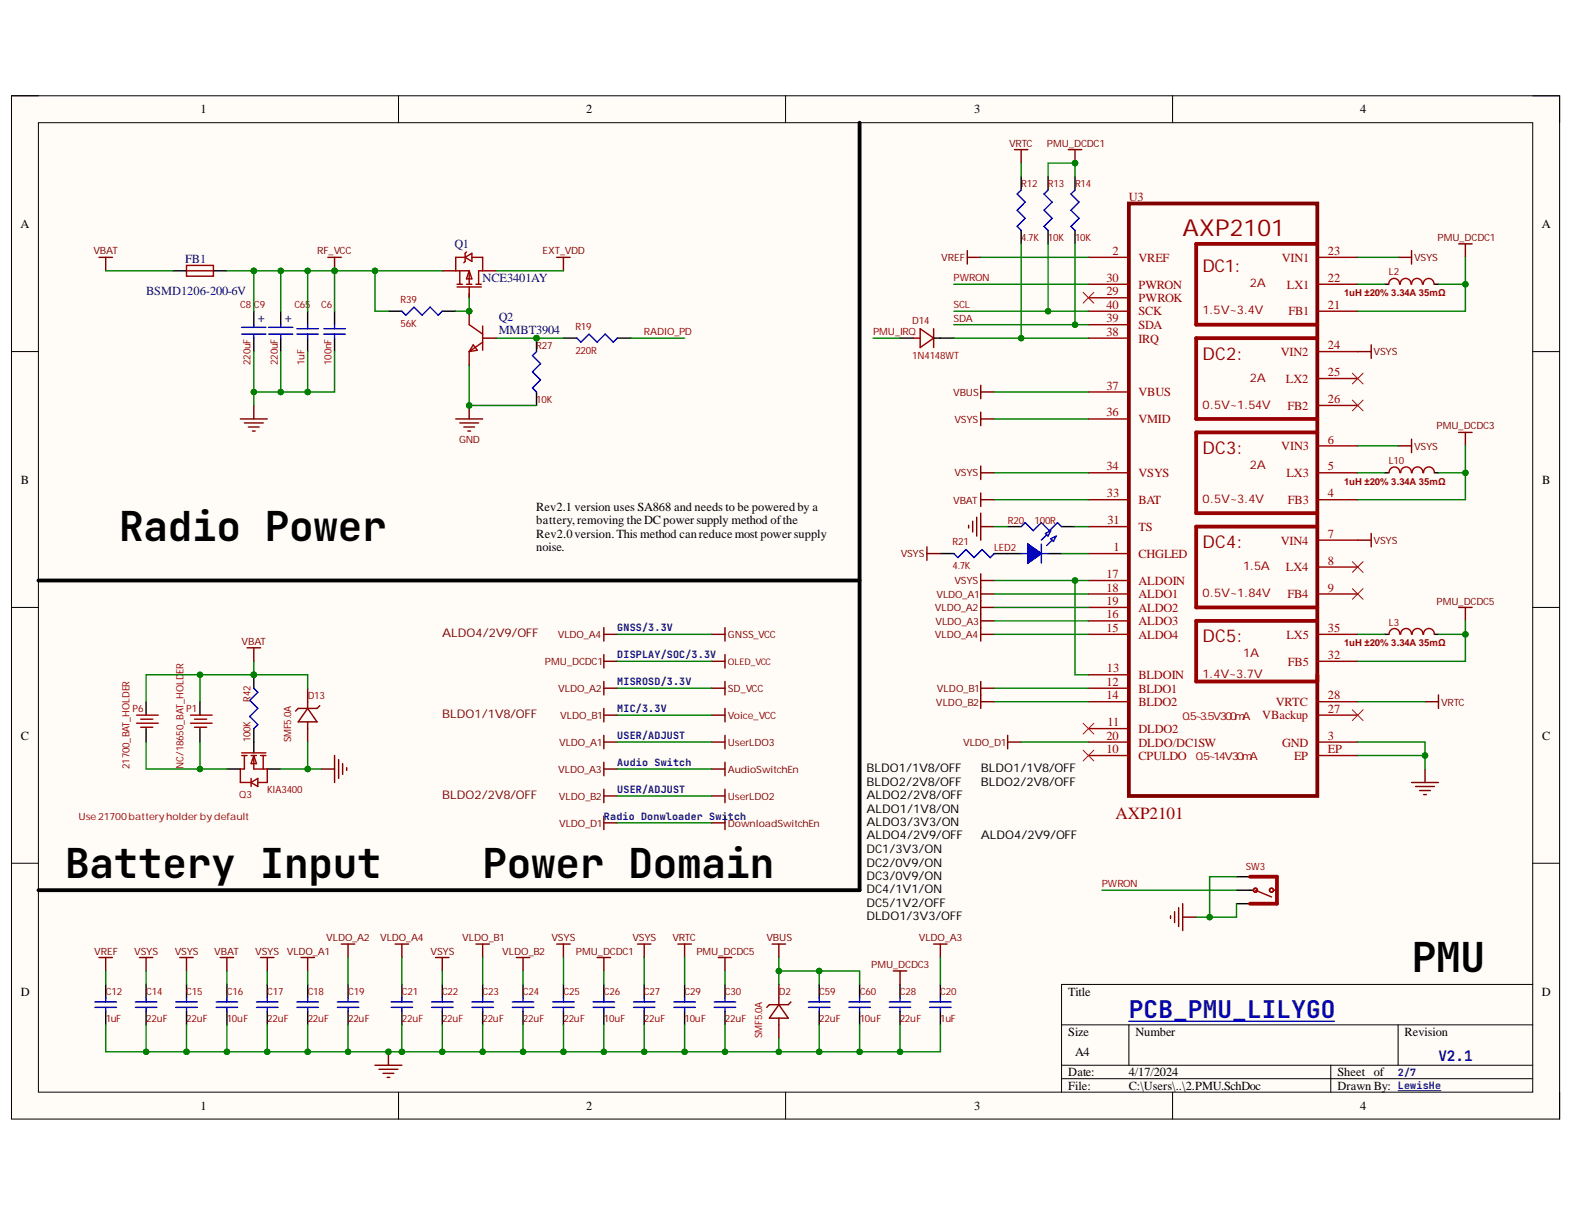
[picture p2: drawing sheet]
<svg xmlns="http://www.w3.org/2000/svg" width="279mm" height="216mm" viewBox="0 0 279 216" stroke-linecap="round" stroke-linejoin="round" font-family="sans-serif">
<defs><g id="words">
<g font-size="7.3">
<text x="21.2" y="96.1">Radio Power</text>
<text x="11.6" y="155.9">Battery Input</text>
<text x="85.7" y="155.9">Power Domain</text>
<text x="250.8" y="172.6">PMU</text>
</g>
<text font-size="4.3" fill="#000080" x="200.5" y="180.7">PCB_PMU_LILYGO</text>
<text font-size="4.1" fill="#980000" x="210.1" y="42">AXP2101</text>
<g font-size="3.1" fill="#980000">
<text x="213.6" y="48.3">DC1:</text>
<text x="213.6" y="63.9">DC2:</text>
<text x="213.6" y="80.6">DC3:</text>
<text x="213.6" y="97.3">DC4:</text>
<text x="213.6" y="114">DC5:</text>
</g>
<text font-size="3" fill="#980000" x="198.1" y="145.5">AXP2101</text>
<text font-size="2.5" fill="#000080" x="255.5" y="188.4">V2.1</text>
<g font-size="2.2">
<text x="35.6" y="20.1">1</text>
<text x="104.1" y="20.1">2</text>
<text x="173" y="20.1">3</text>
<text x="241.6" y="20.1">4</text>
<text x="3.6" y="40.4">A</text>
<text x="273.9" y="40.4">A</text>
<text x="3.7" y="85.9">B</text>
<text x="273.9" y="85.9">B</text>
<text x="95.3" y="90.7">Rev2.1 version uses SA868 and needs to be powered by a</text>
<text x="95.3" y="93">battery, removing theDCpowersupply method ofthe</text>
<text x="95.3" y="95.5">Rev2.0version.This method canreduce most powersupply</text>
<text x="95.3" y="97.9">noise.</text>
<text x="3.7" y="131.4">C</text>
<text x="273.9" y="131.4">C</text>
<text x="3.7" y="176.8">D</text>
<text x="189.8" y="176.8">Title</text>
<text x="273.9" y="176.8">D</text>
<text x="189.8" y="183.9">Size</text>
<text x="201.7" y="183.9">Number</text>
<text x="249.5" y="183.9">Revision</text>
<text x="189.8" y="191.1">Date:</text>
<text x="190.9" y="187.5">A4</text>
<text x="200.5" y="191.1">4/17/2024</text>
<text x="237.6" y="191.1">Sheet of</text>
<text x="35.6" y="197.1">1</text>
<text x="104.1" y="197.1">2</text>
<text x="173" y="197.1">3</text>
<text x="189.8" y="193.4">File:</text>
<text x="200.5" y="193.4">C:\Users\..\2.PMU.SchDoc</text>
<text x="237.6" y="193.4">Drawn By:</text>
<text x="241.6" y="197.1">4</text>
</g>
<g font-size="2.2" fill="#980000">
<text x="200.5" y="35.7">U3</text>
<text x="197.6" y="45.3">2</text>
<text x="202.2" y="46.4">VREF</text>
<text x="227.7" y="46.4">VIN1</text>
<text x="235.9" y="45.3">23</text>
<text x="196.5" y="52.4">29</text>
<text x="196.5" y="50.1">30</text>
<text x="202.2" y="53.6">PWROK</text>
<text x="202.2" y="51.3">PWRON</text>
<text x="228.6" y="51.3">LX1</text>
<text x="235.9" y="50.1">22</text>
<text x="196.5" y="59.6">38</text>
<text x="196.5" y="57.2">39</text>
<text x="196.5" y="54.8">40</text>
<text x="202.2" y="58.4">SDA</text>
<text x="202.2" y="56">SCK</text>
<text x="228.8" y="56">FB1</text>
<text x="235.9" y="54.8">21</text>
<text x="202.2" y="60.8">IRQ</text>
<text x="227.5" y="63.2">VIN2</text>
<text x="235.9" y="62">24</text>
<text x="196.5" y="69.2">37</text>
<text x="202.2" y="70.4">VBUS</text>
<text x="228.4" y="68">LX2</text>
<text x="235.9" y="66.7">25</text>
<text x="235.9" y="71.6">26</text>
<text x="196.5" y="73.9">36</text>
<text x="202.2" y="75.1">VMID</text>
<text x="228.7" y="72.7">FB2</text>
<text x="196.5" y="83.5">34</text>
<text x="227.6" y="79.9">VIN3</text>
<text x="235.9" y="83.5">5</text>
<text x="235.9" y="78.8">6</text>
<text x="196.6" y="88.3">33</text>
<text x="202.2" y="89.5">BAT</text>
<text x="202.2" y="84.7">VSYS</text>
<text x="228.5" y="84.7">LX3</text>
<text x="228.8" y="89.5">FB3</text>
<text x="235.9" y="88.3">4</text>
<text x="196.7" y="93">31</text>
<text x="202.2" y="94.2">TS</text>
<text x="235.9" y="95.5">7</text>
<text x="197.8" y="97.9">1</text>
<text x="202.2" y="99.1">CHGLED</text>
<text x="227.5" y="96.7">VIN4</text>
<text x="228.4" y="101.4">LX4</text>
<text x="235.9" y="100.2">8</text>
<text x="196.5" y="102.6">17</text>
<text x="196.5" y="105.1">18</text>
<text x="196.5" y="107.4">19</text>
<text x="202.2" y="103.8">ALDOIN</text>
<text x="202.2" y="106.2">ALDO1</text>
<text x="228.7" y="106.2">FB4</text>
<text x="235.9" y="105.1">9</text>
<text x="196.5" y="112.2">15</text>
<text x="196.5" y="109.8">16</text>
<text x="202.2" y="113.4">ALDO4</text>
<text x="202.2" y="111">ALDO3</text>
<text x="202.2" y="108.6">ALDO2</text>
<text x="228.5" y="113.4">LX5</text>
<text x="235.9" y="112.2">35</text>
<text x="196.6" y="119.4">13</text>
<text x="228.8" y="118.2">FB5</text>
<text x="235.9" y="117">32</text>
<text x="196.5" y="121.7">12</text>
<text x="196.5" y="124.2">14</text>
<text x="202.2" y="123">BLDO1</text>
<text x="202.2" y="120.5">BLDOIN</text>
<text x="202.2" y="125.4">BLDO2</text>
<text x="226.6" y="125.4">VRTC</text>
<text x="235.9" y="124.2">28</text>
<text x="196.5" y="131.4">20</text>
<text x="196.7" y="128.9">11</text>
<text x="202.2" y="130.1">DLDO2</text>
<text x="224.2" y="127.7">VBackup</text>
<text x="235.9" y="131.4">3</text>
<text x="235.9" y="126.5">27</text>
<text x="196.5" y="133.7">10</text>
<text x="202.2" y="134.9">CPULDO</text>
<text x="202.2" y="132.5">DLDO/DC1SW</text>
<text x="227.7" y="132.5">GND</text>
<text x="229.9" y="134.9">EP</text>
<text x="235.9" y="133.7">EP</text>
</g>
<g font-size="2.2" fill="#000080">
<text x="32.9" y="46.7">FB1</text>
<text x="80.7" y="44.1">Q1</text>
<text x="26" y="52.4">BSMD1206-200-6V</text>
<text x="85.7" y="50.1">NCE3401AY</text>
<text x="45.8" y="57.2">+</text>
<text x="50.6" y="57.2">+</text>
<text x="88.6" y="56.9">Q2</text>
<text x="88.6" y="59.4">MMBT3904</text>
</g>
<g font-size="2.1" fill="#980000">
<text x="222" y="51">2A</text>
<text x="213.6" y="55.8">1.5V~3.4V</text>
<text x="222" y="67.8">2A</text>
<text x="213.6" y="72.6">0.5V~1.54V</text>
<text x="222" y="83.3">2A</text>
<text x="213.6" y="89.2">0.5V~3.4V</text>
<text x="220.8" y="101.3">1.5A</text>
<text x="213.6" y="106">0.5V~1.84V</text>
<text x="220.8" y="116.7">1A</text>
<text x="213.6" y="120.4">1.4V~3.7V</text>
</g>
<g font-size="2.1" fill="#5b0f00">
<text x="78.5" y="113.2">ALDO4/2V9/OFF</text>
<text x="78.5" y="127.6">BLDO1/1V8/OFF</text>
<text x="78.5" y="141.9">BLDO2/2V8/OFF</text>
</g>
<g font-size="2.1">
<text x="153.9" y="137.1">BLDO1/1V8/OFF</text>
<text x="174.2" y="137.1">BLDO1/1V8/OFF</text>
<text x="153.9" y="139.5">BLDO2/2V8/OFF</text>
<text x="153.9" y="141.9">ALDO2/2V8/OFF</text>
<text x="174.2" y="139.5">BLDO2/2V8/OFF</text>
<text x="153.9" y="144.3">ALDO1/1V8/ON</text>
<text x="153.9" y="146.7">ALDO3/3V3/ON</text>
<text x="153.9" y="149">ALDO4/2V9/OFF</text>
<text x="174.2" y="149">ALDO4/2V9/OFF</text>
<text x="153.9" y="151.4">DC1/3V3/ON</text>
<text x="153.9" y="153.9">DC2/0V9/ON</text>
<text x="153.9" y="156.2">DC3/0V9/ON</text>
<text x="153.9" y="158.6">DC4/1V1/ON</text>
<text x="153.9" y="161">DC5/1V2/OFF</text>
<text x="153.9" y="163.4">DLDO1/3V3/OFF</text>
</g>
<g font-size="1.9" fill="#980000">
<text x="210.1" y="127.8">0.5~3.5V300mA</text>
<text x="212.4" y="135">0.5~1.4V30mA</text>
</g>
<g font-size="1.8" fill="#800000">
<text x="179.3" y="26.1">VRTC</text>
<text x="186" y="26.1">PMU_DCDC1</text>
<text x="16.6" y="45.2">VBAT</text>
<text x="56.3" y="45.2">RF_VCC</text>
<text x="96.4" y="45.2">EXT_VDD</text>
<text x="167.2" y="46.4">VREF</text>
<text x="251.2" y="46.4">VSYS</text>
<text x="255.3" y="42.8">PMU_DCDC1</text>
<text x="244" y="63.1">VSYS</text>
<text x="169.3" y="70.3">VBUS</text>
<text x="169.5" y="75">VSYS</text>
<text x="255.2" y="76.2">PMU_DCDC3</text>
<text x="81.6" y="78.7">GND</text>
<text x="251.2" y="79.9">VSYS</text>
<text x="169.3" y="89.4">VBAT</text>
<text x="169.5" y="84.6">VSYS</text>
<text x="160" y="99">VSYS</text>
<text x="244" y="96.6">VSYS</text>
<text x="166.3" y="106.2">VLDO_A1</text>
<text x="169.5" y="103.7">VSYS</text>
<text x="255.2" y="107.3">PMU_DCDC5</text>
<text x="99.1" y="113.3">VLDO_A4</text>
<text x="129.3" y="113.3">GNSS_VCC</text>
<text x="166.1" y="108.5">VLDO_A2</text>
<text x="166.1" y="113.3">VLDO_A4</text>
<text x="166.2" y="110.9">VLDO_A3</text>
<text x="42.9" y="114.5">VBAT</text>
<text x="96.8" y="118.1">PMU_DCDC1</text>
<text x="99.2" y="122.8">VLDO_A2</text>
<text x="129.3" y="122.8">SD_VCC</text>
<text x="166.2" y="125.3">VLDO_B2</text>
<text x="166.4" y="122.8">VLDO_B1</text>
<text x="256" y="125.3">VRTC</text>
<text x="99.5" y="127.6">VLDO_B1</text>
<text x="129.3" y="127.6">Voice_VCC</text>
<text x="99.2" y="137.2">VLDO_A3</text>
<text x="99.3" y="132.5">VLDO_A1</text>
<text x="129.3" y="132.5">UserLDO3</text>
<text x="129.3" y="137.2">AudioSwitchEn</text>
<text x="171.1" y="132.5">VLDO_D1</text>
<text x="99.2" y="142">VLDO_B2</text>
<text x="129.3" y="142">UserLDO2</text>
<text x="99.3" y="146.8">VLDO_D1</text>
<text x="129.3" y="146.8">DownloadSwitchEn</text>
<text x="58" y="167.1">VLDO_A2</text>
<text x="67.5" y="167.1">VLDO_A4</text>
<text x="82.1" y="167.1">VLDO_B1</text>
<text x="98" y="167.1">VSYS</text>
<text x="112.3" y="167.1">VSYS</text>
<text x="119.5" y="167.1">VRTC</text>
<text x="136.1" y="167.1">VBUS</text>
<text x="163.2" y="167.1">VLDO_A3</text>
<text x="16.8" y="169.5">VREF</text>
<text x="23.9" y="169.5">VSYS</text>
<text x="31" y="169.5">VSYS</text>
<text x="38.1" y="169.5">VBAT</text>
<text x="45.3" y="169.5">VSYS</text>
<text x="50.9" y="169.5">VLDO_A1</text>
<text x="76.5" y="169.5">VSYS</text>
<text x="89.2" y="169.5">VLDO_B2</text>
<text x="102.3" y="169.5">PMU_DCDC1</text>
<text x="123.7" y="169.5">PMU_DCDC5</text>
<text x="154.7" y="171.9">PMU_DCDC3</text>
</g>
<g font-size="1.8" fill="#980000">
<text x="181.4" y="33.2">R12</text>
<text x="186.1" y="33.2">R13</text>
<text x="190.9" y="33.2">R14</text>
<text x="181.4" y="42.8">4.7K</text>
<text x="186.1" y="42.8">10K</text>
<text x="190.9" y="42.8">10K</text>
<text x="71.1" y="53.8">R39</text>
<text x="169.4" y="49.9">PWRON</text>
<text x="246.7" y="48.9">L2</text>
<text x="42.6" y="54.7">C8</text>
<text x="45.1" y="54.7">C9</text>
<text x="52.3" y="54.7">C65</text>
<text x="57" y="54.7">C6</text>
<text x="71.1" y="58.1">56K</text>
<text x="102.2" y="58.5">R19</text>
<text x="114.4" y="59.5">RADIO_PD</text>
<text x="155.1" y="59.5">PMU_IRQ</text>
<text x="162" y="57.6">D14</text>
<text x="169.4" y="54.7">SCL</text>
<text x="169.4" y="57.1">SDA</text>
<text x="44.5" y="64.8" transform="rotate(-90 44.5 64.8)">220uF</text>
<text x="49.3" y="64.8" transform="rotate(-90 49.3 64.8)">220uF</text>
<text x="54.1" y="64.8" transform="rotate(-90 54.1 64.8)">1uF</text>
<text x="58.9" y="64.8" transform="rotate(-90 58.9 64.8)">100nF</text>
<text x="95.3" y="61.9">R27</text>
<text x="102.2" y="62.9">220R</text>
<text x="162" y="63.8">1N4148WT</text>
<text x="95.3" y="71.5">10K</text>
<text x="246.7" y="82.4">L10</text>
<text x="179" y="93">R20</text>
<text x="183.8" y="93">100R</text>
<text x="169.2" y="101.1">4.7K</text>
<text x="169.2" y="96.8">R21</text>
<text x="176.6" y="97.8">LED2</text>
<text x="246.7" y="111.1">L3</text>
<text x="32.6" y="119.7" transform="rotate(-90 32.6 119.7)">ER</text>
<text x="44.5" y="124.6" transform="rotate(-90 44.5 124.6)">R42</text>
<text x="54.7" y="124.1">D13</text>
<text x="23.5" y="126.5">P6</text>
<text x="33.1" y="126.5">P1</text>
<text x="44.5" y="131.8" transform="rotate(-90 44.5 131.8)">100K</text>
<text x="51.7" y="131.8" transform="rotate(-90 51.7 131.8)">SMF5.0A</text>
<text x="23" y="136.5" transform="rotate(-90 23 136.5)">21700_BAT_HOLDER</text>
<text x="32.6" y="136.5" transform="rotate(-90 32.6 136.5)">NC/18650_BAT_HOLD</text>
<text x="42.5" y="141.8">Q3</text>
<text x="47.5" y="140.8">KIA3400</text>
<text x="14" y="145.6">Use 21700 battery holder by default</text>
<text x="221.3" y="154.5">SW3</text>
<text x="195.7" y="157.5">PWRON</text>
<text x="18.8" y="176.6">C12</text>
<text x="26" y="176.6">C14</text>
<text x="33.1" y="176.6">C15</text>
<text x="40.3" y="176.6">C16</text>
<text x="47.5" y="176.6">C17</text>
<text x="54.7" y="176.6">C18</text>
<text x="61.8" y="176.6">C19</text>
<text x="71.4" y="176.6">C21</text>
<text x="78.5" y="176.6">C22</text>
<text x="85.7" y="176.6">C23</text>
<text x="92.9" y="176.6">C24</text>
<text x="100.1" y="176.6">C25</text>
<text x="107.3" y="176.6">C26</text>
<text x="114.4" y="176.6">C27</text>
<text x="121.6" y="176.6">C29</text>
<text x="128.8" y="176.6">C30</text>
<text x="138.3" y="176.6">D2</text>
<text x="145.5" y="176.6">C59</text>
<text x="152.7" y="176.6">C60</text>
<text x="159.8" y="176.6">C28</text>
<text x="167" y="176.6">C20</text>
<text x="18.8" y="181.4">1uF</text>
<text x="26" y="181.4">22uF</text>
<text x="33.1" y="181.4">22uF</text>
<text x="40.3" y="181.4">10uF</text>
<text x="47.5" y="181.4">22uF</text>
<text x="54.7" y="181.4">22uF</text>
<text x="61.8" y="181.4">22uF</text>
<text x="71.4" y="181.4">22uF</text>
<text x="78.5" y="181.4">22uF</text>
<text x="85.7" y="181.4">22uF</text>
<text x="92.9" y="181.4">22uF</text>
<text x="100.1" y="181.4">22uF</text>
<text x="107.3" y="181.4">10uF</text>
<text x="114.4" y="181.4">22uF</text>
<text x="121.6" y="181.4">10uF</text>
<text x="128.8" y="181.4">22uF</text>
<text x="135.4" y="184.3" transform="rotate(-90 135.4 184.3)">SMF5.0A</text>
<text x="145.5" y="181.4">22uF</text>
<text x="152.7" y="181.4">10uF</text>
<text x="159.8" y="181.4">22uF</text>
<text x="167" y="181.4">1uF</text>
</g>
<g font-size="1.8" fill="#000080">
<text x="109.6" y="112.1">GNSS/3.3V</text>
<text x="109.6" y="116.9">DISPLAY/SOC/3.3V</text>
<text x="109.6" y="121.6">MISROSD/3.3V</text>
<text x="109.6" y="126.5">MIC/3.3V</text>
<text x="109.6" y="131.2">USER/ADJUST</text>
<text x="109.6" y="136">Audio Switch</text>
<text x="109.6" y="140.8">USER/ADJUST</text>
<text x="107.3" y="145.6">Radio Donwloader Swi</text>
<text x="129.3" y="145.6">tch</text>
<text x="248.3" y="191">2/7</text>
<text x="248.3" y="193.4">LewisHe</text>
</g>
<g font-size="1.7" fill="#980000">
<text x="238.7" y="52.5">1uH ±20% 3.34A 35mΩ</text>
<text x="238.7" y="86">1uH ±20% 3.34A 35mΩ</text>
<text x="238.7" y="114.7">1uH ±20% 3.34A 35mΩ</text>
</g>
<text font-size="1.6" fill="#800000" x="129.3" y="118">OLED_VCC</text>
</g></defs>
<path d="M2 17h275v181.7h-275z" fill-rule="evenodd" fill="#fffcf8"/>
<path d="M2 17h275v181.7h-275z" fill="none" stroke="#000" stroke-width=".18"/>
<path d="M6.8 21.8h265.4v172.1h-265.4z" fill-rule="evenodd" fill="#fffcf8"/>
<g fill="none" stroke="#000" stroke-width=".18">
<path d="M2 17h4.8M70.8 17v4.8M139.5 17v4.8M208.3 17v4.8M272.2 17h4.8v4.8M6.8 21.8h265.4v172.1h-265.4zM2 62.4h4.8M272.2 62.4h4.8M2 107.8h4.8M272.2 107.8h4.8M2 153.3h4.8M272.2 153.3h4.8"/>
<path d="M272.2 174.8h-83.6v19.1M70.8 193.9v4.8M139.5 193.9v4.8M188.6 182h83.6M188.6 189.1h83.6M188.6 191.5h83.6M200.5 182v7.1M208.3 193.9v4.8M236.4 189.1v4.8M248.3 182v7.1M277 193.9v4.8"/>
</g>
<g fill="none" stroke="#800000" stroke-width=".25">
<path d="M180.2 26.6h2.4M181.4 26.6v2.4M171.8 44.5v2.4M171.8 45.7h2.4M248.3 45.7h2.4M250.7 44.5v2.4M174.2 73.2v2.4M174.2 74.4h2.4M248.3 79.2h2.4M250.7 78v2.4M164.6 97.1v2.4M164.6 98.3h2.4"/>
<path d="M172.1 93.3v.4M172.8 92.6v1.9M173.5 91.8v3.4M174.2 82.7v2.4M174.2 87.5v2.4M174.2 91.1v4.8M174.2 83.9h2.4M174.2 88.7h2.4M174.2 93.5h2.4M174.2 101.9v11.9M174.2 103.1h2.4M174.2 105.5h2.4"/>
<path d="M174.2 110.2h2.4M174.2 107.8h2.4M174.2 112.6h2.4M57 136.5h2.4M59.4 134.1v4.8M60.1 134.9v3.3M60.9 135.6v1.9M61.6 136.3v.5M174.2 121v2.4M174.2 122.2h2.4M250.7 138.9h4.8M251.4 139.6h3.4"/>
<path d="M253.1 136.5v2.4M253.1 124.6h2.4M255.5 123.4v2.4M252.2 140.4h1.9M252.9 141.1h.5M17.6 170h2.4M18.8 170v2.4M24.8 170h2.3M26 170v2.4M31.9 170h2.4M33.1 170v2.4M39.1 170h2.4"/>
<path d="M40.3 170v2.4M46.3 170h2.4M47.5 170v2.4M53.5 170h2.3M54.6 170v2.4M60.6 167.6h2.4M61.8 167.6v2.4M70.2 167.6h2.4M71.4 167.6v2.4M77.4 170h2.4M78.6 170v2.4M84.5 167.6h2.4"/>
<path d="M85.7 167.6v2.4M98.9 167.6h2.4M100.1 167.6v2.4M106.1 170h2.3M107.3 170v2.4M113.2 167.6h2.4M114.4 167.6v2.4M120.4 167.6h2.4M121.6 167.6v2.4M158.7 172.4h2.4M159.9 172.4v2.4M165.8 167.6h2.4"/>
<path d="M167 167.6v2.4M207.9 162.6v.5M208.6 161.9v1.9M209.4 161.2v3.3M210.1 160.4v4.8M210.1 162.8h2.4M66.6 189.1h4.8M67.3 189.9h3.4M68 190.6h2M68.8 191.3h.4M69 186.7v2.4"/>
</g>
<g fill="none" stroke="#000" stroke-width=".25">
<path d="M186.2 31.3v2.4M190.9 31.3v2.4M186.2 40.9v2.4M190.9 40.9v2.4M167 98.3h2.4M176.6 98.3h2.4M179 93.5h2.4M188.6 93.5h2.3M18.8 174.8v2.4M18.8 179.6v2.4M26 174.8v2.4M26 179.6v2.4"/>
<path d="M33.1 174.8v2.4M33.1 179.6v2.4M40.3 174.8v2.4M40.3 179.6v2.4M47.5 174.8v2.4M47.5 179.6v2.4M54.7 174.8v2.4M54.7 179.6v2.4M61.8 174.8v2.4M61.8 179.6v2.4M71.4 174.8v2.4M71.4 179.6v2.4"/>
<path d="M78.6 174.8v2.4M78.6 179.6v2.4M85.7 174.8v2.4M85.7 179.6v2.4M100.1 174.8v2.4M100.1 179.6v2.4M107.3 174.8v2.4M107.3 179.6v2.4M114.4 174.8v2.4M114.4 179.6v2.4M121.6 174.8v2.4M121.6 179.6v2.4"/>
<path d="M159.9 174.8v2.4M159.9 179.6v2.4M167 174.8v2.4M167 179.6v2.4"/>
</g>
<g fill="none" stroke="#00f" stroke-width=".25">
<path d="M186.2 33.7l-.8 .8 1.5 1.4-1.5 1.4 1.5 1.5-1.5 1.4 .8 .7M190.9 33.7l-.7 .8 1.5 1.4-1.5 1.4 1.5 1.5-1.5 1.4 .7 .7M169.4 98.3l.7 .7 1.5-1.4 1.4 1.4 1.4-1.4 1.5 1.4 .7-.7M181.4 93.5l.7-.7 1.4 1.4 1.5-1.4 1.4 1.4 1.4-1.4 .8 .7M16.9 178.9h3.8M16.9 177.9h3.8M18.8 177.2v.7M18.8 178.9v.7M24 178.9h3.9M24 177.9h3.9M26 177.2v.7M26 178.9v.7"/>
<path d="M31.2 178.9h3.8M31.2 177.9h3.8M33.1 177.2v.7M33.1 178.9v.7M38.4 178.9h3.8M38.4 177.9h3.8M40.3 177.2v.7M40.3 178.9v.7M45.6 178.9h3.8M45.6 177.9h3.8M47.5 177.2v.7M47.5 178.9v.7"/>
<path d="M52.7 178.9h3.9M52.7 177.9h3.9M54.7 177.2v.7M54.7 178.9v.7M59.9 178.9h3.8M59.9 177.9h3.8M61.8 177.2v.7M61.8 178.9v.7M69.5 178.9h3.8M69.5 177.9h3.8M71.4 177.2v.7M71.4 178.9v.7"/>
<path d="M76.6 178.9h3.9M76.6 177.9h3.9M78.6 177.2v.7M78.6 178.9v.7M83.8 178.9h3.8M83.8 177.9h3.8M85.7 177.2v.7M85.7 178.9v.7M98.2 178.9h3.8M98.2 177.9h3.8M100.1 177.2v.7M100.1 178.9v.7"/>
<path d="M105.3 178.9h3.9M105.3 177.9h3.9M107.3 177.2v.7M107.3 178.9v.7M112.5 178.9h3.8M112.5 177.9h3.8M114.4 177.2v.7M114.4 178.9v.7M119.7 178.9h3.8M119.7 177.9h3.8M121.6 177.2v.7M121.6 178.9v.7"/>
<path d="M157.9 178.9h3.9M157.9 177.9h3.9M159.9 177.2v.7M159.9 178.9v.7M165.1 178.9h3.8M165.1 177.9h3.8M167 177.2v.7M167 178.9v.7"/>
</g>
<path d="M152.7 21.8v136.3h-145.9M6.8 103.1h145.9" fill="none" stroke="#000" stroke-width=".68"/>
<circle cx="69" cy="186.7" r=".48" fill="#007f00"/>
<circle cx="69" cy="186.7" r=".48" fill="none" stroke="#007f00" stroke-width=".18"/>
<path d="M181.4 31.3v2.4M181.4 40.9v2.4" fill="none" stroke="#000" stroke-width=".25"/>
<path d="M181.4 33.7l-.7 .8 1.4 1.4-1.4 1.4 1.4 1.5-1.4 1.4 .7 .7" fill="none" stroke="#00f" stroke-width=".25"/>
<path d="M189.7 26.6h2.4M190.9 26.6v2.4" fill="none" stroke="#800000" stroke-width=".25"/>
<circle cx="190.9" cy="29" r=".48" fill="#007f00"/>
<circle cx="190.9" cy="29" r=".48" fill="none" stroke="#007f00" stroke-width=".18"/>
<g fill="none" stroke="#800000" stroke-width=".25">
<path d="M259.1 43.3h2.4M260.3 43.3v2.4M174.2 68.4v2.4M174.2 69.6h2.4M259.1 76.8h2.4M260.3 76.8v2.4M241.2 95.9h2.4M243.6 94.7v2.4M43.9 115h2.4M45.1 115v2.4M107.3 111.4v2.4M107.3 112.6h2.3"/>
<path d="M126.4 112.6h2.4M126.4 117.4h2.4M128.8 111.4v2.4M128.8 116.2v2.4M259.1 107.8h2.4M260.3 107.8v2.4M107.3 135.3v2.4M107.3 136.5h2.3M126.4 122.2h2.4M126.4 127h2.4M128.8 121v2.4M128.8 125.8v2.4"/>
<path d="M174.2 123.4v2.4M174.2 124.6h2.4M107.3 140.1v2.4M107.3 141.3h2.3M91.7 170h2.4M92.9 170v2.4M127.6 170h2.4M128.8 170v2.4M137.1 167.6h2.4M138.3 167.6v2.4"/>
</g>
<g fill="none" stroke="#000" stroke-width=".25">
<path d="M45.1 55.3v2.3M49.9 55.3v2.3M45.1 60v2.4M49.9 60v2.4M179 98.3h2.4M186.2 98.3h2.4M40.3 136.5h2.4M45.1 131.8v1.9M47.5 136.5h2.4M219.6 155.7h2.4M219.6 158.1h2.9M92.9 174.8v2.4"/>
<path d="M92.9 179.6v2.4M128.8 174.8v2.4M128.8 179.6v2.4M219.6 160.4h2.4"/>
</g>
<g fill="none" stroke="#00f" stroke-width=".25">
<path d="M181.4 98.3h1.2M182.6 96.6l2.4 1.7-2.4 1.7zM185 98.3h1.2M185 96.6v3.4M185.7 94.7l.9-.5-.4 1zM185.9 94.9l-.9 1M186.6 95.7l1-.5-.5 .9zM186.9 95.9l-1 1M91 178.9h3.8M91 177.9h3.8M92.9 177.2v.7M92.9 178.9v.7"/>
<path d="M126.9 178.9h3.8M126.9 177.9h3.8M128.8 177.2v.7M128.8 178.9v.7"/>
</g>
<path d="M200.5 181.3h36.5" fill="none" stroke="#000080" stroke-width=".25"/>
<path d="M248.3 193.6h7.6" fill="none" stroke="#000080" stroke-width=".18"/>
<path d="M138.3 174.8v3.6M138.3 178.4l1.7 2.4h-3.3zM140.5 177.9l-.5 .5h-3.3l-.5 .5M138.3 180.8v3.6" fill="none" stroke="#800" stroke-width=".25"/>
<path d="M42.9 59.3h4.3M42.9 58.1h4.3M45.1 57.6v.5M45.1 59.3v.7M47.7 59.3h4.3M47.7 58.1h4.3M49.9 57.6v.5M49.9 59.3v.7" fill="none" stroke="#000bff" stroke-width=".25"/>
<path d="M240.2 99.7l1.9 1.9M242.1 99.7l-1.9 1.9M240.2 104.5l1.9 1.9M242.1 104.5l-1.9 1.9" fill="none" stroke="#f00" stroke-width=".18"/>
<g fill="none" stroke="#980000" stroke-width=".25">
<path d="M42.9 133.7h4.3M42.9 134.1h1M43.4 134.1v2.4h-.7v2.4h1.9M44.6 138.9l1.2-.7v1.4zM44.6 134.1h1M44.6 138.2v1.4M45.1 134.1l.5 1.5h-1zM45.1 134.1v2.4h2.4v2.4h-1.7M46.3 134.1h.9M46.8 134.1v2.4M223 158.1l2.9 1.2M226.3 158.1h.5"/>
<circle cx="223" cy="158.1" r=".36"/>
<circle cx="225.9" cy="158.1" r=".36"/>
</g>
<path d="M222 155.7h4.8v4.7h-4.8" fill="none" stroke="#980000" stroke-width=".68"/>
<path d="M182.6 96.6l2.4 1.7-2.4 1.7z" fill="#00f"/>
<path d="M182.6 96.6l2.4 1.7-2.4 1.7z" fill="none" stroke="#00f" stroke-width=".25"/>
<path d="M107.3 116.2v2.4M107.3 117.4h2.3M107.3 121v2.4M107.3 125.8v2.4M107.3 130.6v2.3M107.3 122.2h2.3M107.3 127h2.3M107.3 131.8h2.3M126.4 131.8h2.4M128.8 130.6v2.3" fill="none" stroke="#800000" stroke-width=".25"/>
<path d="M200.5 36.1h33.5v105.2h-33.5z" fill="none" stroke="#800000" stroke-width=".68"/>
<g fill="none" stroke="#980000" stroke-width=".25">
<path d="M193.3 45.7h7.2M193.3 55.3h7.2M193.3 50.5h7.2M193.3 52.9h7.2M193.3 57.6h7.2M234 45.7h7.2M234 55.3h7.2M234 50.5h7.2M193.3 74.4h7.2M193.3 69.6h7.2M193.3 60h7.2M234 79.2h7.2"/>
<path d="M234 62.4h7.2M234 67.2h7.2M234 72h7.2M193.3 98.3h7.2M193.3 88.7h7.2M193.3 83.9h7.2M193.3 93.5h7.2M234 88.7h7.2M234 83.9h7.2M234 95.9h7.2M193.3 105.5h7.2M193.3 119.8h7.2"/>
<path d="M193.3 112.6h7.2M193.3 110.2h7.2M193.3 103.1h7.2M193.3 107.8h7.2M234 100.7h7.2M234 105.5h7.2M234 112.6h7.2M234 117.4h7.2M193.3 131.8h7.2M193.3 134.1h7.2M193.3 129.4h7.2M193.3 122.2h7.2"/>
<path d="M193.3 124.6h7.2M234 131.8h7.2M234 134.1h7.2M234 124.6h7.2M234 127h7.2"/>
</g>
<path d="M234 43.3h-21.5v14.3h21.5M234 60h-21.5v14.4h21.5M234 76.8h-21.5v14.3h21.5M234 93.5h-21.5v14.3h21.5M234 110.2h-21.5v10.8h21.5v-1.2" fill="none" stroke="#980000" stroke-width=".68"/>
<circle cx="45.1" cy="119.8" r=".48" fill="#007f00"/>
<circle cx="45.1" cy="119.8" r=".48" fill="none" stroke="#007f00" stroke-width=".18"/>
<path d="M45.1 119.8v2.4" fill="none" stroke="#000" stroke-width=".25"/>
<circle cx="45.1" cy="119.8" r=".48" fill="#007f00"/>
<circle cx="45.1" cy="119.8" r=".48" fill="none" stroke="#007f00" stroke-width=".18"/>
<g fill="none" stroke="#000" stroke-width=".25">
<path d="M245.9 50.5h.8M254.8 50.5h.7M245.9 112.6h.8M254.8 112.6h.7M26 124.6v2.4M26 129.4v2.4M35.5 124.6v2.4M35.5 129.4v2.4M45.1 129.4v2.4M145.5 174.8v2.4M145.5 179.6v2.4M152.7 174.8v2.4"/>
<path d="M152.7 179.6v2.4"/>
</g>
<path d="M45.1 122.2l.7 .7-1.4 1.4 1.4 1.5-1.4 1.4 1.4 1.4-.7 .8M143.6 178.9h3.8M143.6 177.9h3.8M145.5 177.2v.7M145.5 178.9v.7M150.8 178.9h3.8M150.8 177.9h3.8M152.7 177.2v.7M152.7 178.9v.7" fill="none" stroke="#00f" stroke-width=".25"/>
<g fill="none" stroke="#980000" stroke-width=".25">
<path d="M246.7 50.5a.95 .95 0 0 1 .9-1.1 .95 .95 0 0 1 1 1.1M248.7 50.5a.95 .95 0 0 1 1-1.1 .95 .95 0 0 1 .9 1.1M250.7 50.5a.95 .95 0 0 1 1-1.1 .95 .95 0 0 1 .9 1.1M252.8 50.5a.95 .95 0 0 1 1-1.1 .95 .95 0 0 1 .9 1.1M246.7 112.6a.95 .95 0 0 1 1-1 .95 .95 0 0 1 .9 1M248.8 112.6a.95 .95 0 0 1 1-1 .95 .95 0 0 1 .9 1M250.8 112.6a.95 .95 0 0 1 1-1 .95 .95 0 0 1 .9 1M252.9 112.6a.95 .95 0 0 1 .9-1 .95 .95 0 0 1 1 1M24.3 127h3.8M24.3 128.4h3.8M25 127.7h2.1M25 129.1h2.1"/>
<path d="M33.8 127h3.9M33.8 128.4h3.9M34.6 127.7h2.1M34.6 129.1h2.1"/>
</g>
<path d="M58.2 45.7h2.4M59.4 45.7v2.4M241.2 62.4h2.4M243.6 61.2v2.4M126.4 136.5h2.4M128.8 135.3v2.4M179 130.6v2.3M179 131.8h2.4M107.3 146.1h2.3M107.3 144.9v2.4M126.4 146.1h2.4M128.8 144.9v2.4" fill="none" stroke="#800000" stroke-width=".25"/>
<path d="M240.2 66.3l1.9 1.9M240.2 71l1.9 1.9M242.1 66.3l-1.9 1.9M242.1 71l-1.9 1.9" fill="none" stroke="#f00" stroke-width=".18"/>
<circle cx="59.4" cy="48.1" r=".48" fill="#007f00"/>
<circle cx="59.4" cy="48.1" r=".48" fill="none" stroke="#007f00" stroke-width=".18"/>
<path d="M30.7 48.1h2.4M37.9 48.1h2.4M54.6 55.3v2.3M59.4 55.3v2.3M54.6 60v2.4M59.4 60v2.4M159.9 60h2.3M165.8 60h3.6M245.9 83.9h.8M254.8 83.9h.7" fill="none" stroke="#000" stroke-width=".25"/>
<path d="M52.7 58.4h3.9M52.7 59.3h3.9M54.6 57.6v.8M54.6 59.3v.7M57.5 58.4h3.8M57.5 59.3h3.8M59.4 57.6v.8M59.4 59.3v.7" fill="none" stroke="#00f" stroke-width=".25"/>
<path d="M192.4 51.9l1.9 1.9M194.3 51.9l-1.9 1.9M192.4 128.4l1.9 1.9M192.4 133.2l1.9 1.9M194.3 128.4l-1.9 1.9M194.3 133.2l-1.9 1.9M240.2 126l1.9 1.9M242.1 126l-1.9 1.9" fill="none" stroke="#f00" stroke-width=".18"/>
<path d="M33.1 47.1h4.8v1.9h-4.8zM33.1 48.1h4.8M163.4 58.4l2.4 1.6-2.4 1.7zM165.8 58.4v3.3M162.2 60h1.2M246.7 83.9a.95 .95 0 0 1 1-1 .95 .95 0 0 1 .9 1M248.8 83.9a.95 .95 0 0 1 1-1 .95 .95 0 0 1 .9 1M250.8 83.9a.95 .95 0 0 1 1-1 .95 .95 0 0 1 .9 1M252.9 83.9a.95 .95 0 0 1 .9-1 .95 .95 0 0 1 1 1" fill="none" stroke="#980000" stroke-width=".25"/>
<path d="M17.6 45.7h2.4M18.8 45.7v2.4M80.9 74.4h4.8M81.7 75.1h3.3M82.4 75.8h1.9M83.1 76.5h.5M83.3 72v2.4M126.4 141.3h2.4M128.8 140.1v2.4" fill="none" stroke="#800000" stroke-width=".25"/>
<path d="M54.6 122.2v3.6M54.6 128.2v3.6M54.6 125.8l1.7 2.4h-3.3zM56.8 125.3l-.5 .5h-3.3l-.5 .5" fill="none" stroke="#800" stroke-width=".25"/>
<circle cx="83.3" cy="72" r=".48" fill="#007f00"/>
<circle cx="83.3" cy="72" r=".48" fill="none" stroke="#007f00" stroke-width=".18"/>
<g fill="none" stroke="#980000" stroke-width=".25">
<path d="M78.6 48.1h4.7M81.2 51h4.3M81.2 50.5h.9M81.7 48.1v2.4M82.6 45.7l1.2-.7v1.4zM82.6 45.7h-1.7v2.4M82.9 50.5h.9M82.9 44.7l-.3 .3v1.4l-.2 .2M83.3 48.1v2.4M83.3 51v1.9M83.3 48.1l.5 1.4h-.9zM83.8 45.7h1.9v2.4"/>
<path d="M84.5 50.5h1M88.1 48.1h-3.1v2.4"/>
</g>
<path d="M98.9 45.7h2.4M100.1 45.7v2.4" fill="none" stroke="#800000" stroke-width=".25"/>
<circle cx="95.3" cy="60" r=".48" fill="#007f00"/>
<circle cx="95.3" cy="60" r=".48" fill="none" stroke="#007f00" stroke-width=".18"/>
<path d="M95.3 60v2.4M95.3 69.6v2.4" fill="none" stroke="#000" stroke-width=".25"/>
<circle cx="95.3" cy="60" r=".48" fill="#007f00"/>
<circle cx="95.3" cy="60" r=".48" fill="none" stroke="#007f00" stroke-width=".18"/>
<path d="M95.3 62.4l-.7 .7 1.4 1.5-1.4 1.4 1.4 1.4-1.4 1.5 .7 .7M102.5 60l.7 .8 1.4-1.5 1.5 1.5 1.4-1.5 1.4 1.5 .7-.8" fill="none" stroke="#00f" stroke-width=".25"/>
<path d="M100.1 60h2.4M109.6 60h2.4" fill="none" stroke="#000" stroke-width=".25"/>
<path d="M42.7 74.4h4.8M43.4 75.1h3.4M44.1 75.8h1.9M44.8 76.5h.5M45.1 72v2.4" fill="none" stroke="#800000" stroke-width=".25"/>
<path d="M174.2 45.7h19.1M176.6 69.6h16.7M176.6 74.4h16.7M176.6 83.9h16.7M176.6 88.7h16.7M190.9 93.5h2.4M176.6 105.5h16.7M176.6 110.2h16.7M190.9 103.1v16.7h2.4" fill="none" stroke="#007f00" stroke-width=".25"/>
<circle cx="190.9" cy="103.1" r=".48" fill="#007f00"/>
<circle cx="190.9" cy="103.1" r=".48" fill="none" stroke="#007f00" stroke-width=".18"/>
<path d="M241.2 45.7h7.1M176.6 122.2h16.7M241.2 131.8h11.9v2.3h-11.9M241.2 124.6h11.9" fill="none" stroke="#007f00" stroke-width=".25"/>
<circle cx="253.1" cy="134.1" r=".48" fill="#007f00"/>
<circle cx="253.1" cy="134.1" r=".48" fill="none" stroke="#007f00" stroke-width=".18"/>
<path d="M253.1 134.1v2.4" fill="none" stroke="#007f00" stroke-width=".25"/>
<circle cx="253.1" cy="134.1" r=".48" fill="#007f00"/>
<circle cx="253.1" cy="134.1" r=".48" fill="none" stroke="#007f00" stroke-width=".18"/>
<path d="M260.3 50.5v4.8h-19.1M176.6 93.5h2.4" fill="none" stroke="#007f00" stroke-width=".25"/>
<circle cx="260.3" cy="50.5" r=".48" fill="#007f00"/>
<circle cx="260.3" cy="50.5" r=".48" fill="none" stroke="#007f00" stroke-width=".18"/>
<path d="M186.2 43.3v12" fill="none" stroke="#007f00" stroke-width=".25"/>
<circle cx="186.2" cy="55.3" r=".48" fill="#007f00"/>
<circle cx="186.2" cy="55.3" r=".48" fill="none" stroke="#007f00" stroke-width=".18"/>
<path d="M190.9 43.3v14.3" fill="none" stroke="#007f00" stroke-width=".25"/>
<circle cx="190.9" cy="57.6" r=".48" fill="#007f00"/>
<circle cx="190.9" cy="57.6" r=".48" fill="none" stroke="#007f00" stroke-width=".18"/>
<g fill="none" stroke="#007f00" stroke-width=".25">
<path d="M18.8 172.4v2.4M26 172.4v2.4M33.1 172.4v2.4M40.3 172.4v2.4M47.5 172.4v2.4M54.7 172.4v2.4M61.8 170v4.8M78.6 172.4v2.4M85.7 170v4.8M100.1 170v4.8M107.3 172.4v2.4M114.4 170v4.8"/>
<path d="M121.6 170v4.8M26 182v4.7"/>
</g>
<circle cx="26" cy="186.7" r=".48" fill="#007f00"/>
<circle cx="26" cy="186.7" r=".48" fill="none" stroke="#007f00" stroke-width=".18"/>
<path d="M33.1 182v4.7" fill="none" stroke="#007f00" stroke-width=".25"/>
<circle cx="33.1" cy="186.7" r=".48" fill="#007f00"/>
<circle cx="33.1" cy="186.7" r=".48" fill="none" stroke="#007f00" stroke-width=".18"/>
<path d="M40.3 182v4.7" fill="none" stroke="#007f00" stroke-width=".25"/>
<circle cx="40.3" cy="186.7" r=".48" fill="#007f00"/>
<circle cx="40.3" cy="186.7" r=".48" fill="none" stroke="#007f00" stroke-width=".18"/>
<path d="M47.5 182v4.7" fill="none" stroke="#007f00" stroke-width=".25"/>
<circle cx="47.5" cy="186.7" r=".48" fill="#007f00"/>
<circle cx="47.5" cy="186.7" r=".48" fill="none" stroke="#007f00" stroke-width=".18"/>
<path d="M54.7 182v4.7" fill="none" stroke="#007f00" stroke-width=".25"/>
<circle cx="54.6" cy="186.7" r=".48" fill="#007f00"/>
<circle cx="54.6" cy="186.7" r=".48" fill="none" stroke="#007f00" stroke-width=".18"/>
<path d="M61.8 182v4.7" fill="none" stroke="#007f00" stroke-width=".25"/>
<circle cx="61.8" cy="186.7" r=".48" fill="#007f00"/>
<circle cx="61.8" cy="186.7" r=".48" fill="none" stroke="#007f00" stroke-width=".18"/>
<path d="M241.2 79.2h7.1M260.3 83.9v4.8h-19.1" fill="none" stroke="#007f00" stroke-width=".25"/>
<circle cx="260.3" cy="83.9" r=".48" fill="#007f00"/>
<circle cx="260.3" cy="83.9" r=".48" fill="none" stroke="#007f00" stroke-width=".18"/>
<path d="M181.4 43.3v16.7M176.6 107.8h16.7M176.6 112.6h16.7M71.4 170v4.8" fill="none" stroke="#007f00" stroke-width=".25"/>
<circle cx="181.4" cy="60" r=".48" fill="#007f00"/>
<circle cx="181.4" cy="60" r=".48" fill="none" stroke="#007f00" stroke-width=".18"/>
<path d="M181.4 29v2.3M169.4 50.5h23.9M176.6 103.1h16.7" fill="none" stroke="#007f00" stroke-width=".25"/>
<circle cx="190.9" cy="103.1" r=".48" fill="#007f00"/>
<circle cx="190.9" cy="103.1" r=".48" fill="none" stroke="#007f00" stroke-width=".18"/>
<path d="M169.4 60h23.9M176.6 124.6h16.7M92.9 172.4v2.4" fill="none" stroke="#007f00" stroke-width=".25"/>
<circle cx="181.4" cy="60" r=".48" fill="#007f00"/>
<circle cx="181.4" cy="60" r=".48" fill="none" stroke="#007f00" stroke-width=".18"/>
<path d="M169.4 57.6h23.9" fill="none" stroke="#007f00" stroke-width=".25"/>
<circle cx="190.9" cy="57.6" r=".48" fill="#007f00"/>
<circle cx="190.9" cy="57.6" r=".48" fill="none" stroke="#007f00" stroke-width=".18"/>
<path d="M169.4 55.3h23.9" fill="none" stroke="#007f00" stroke-width=".25"/>
<circle cx="186.2" cy="55.3" r=".48" fill="#007f00"/>
<circle cx="186.2" cy="55.3" r=".48" fill="none" stroke="#007f00" stroke-width=".18"/>
<path d="M190.9 29v2.3" fill="none" stroke="#007f00" stroke-width=".25"/>
<circle cx="190.9" cy="29" r=".48" fill="#007f00"/>
<circle cx="190.9" cy="29" r=".48" fill="none" stroke="#007f00" stroke-width=".18"/>
<path d="M190.9 29h-4.7v2.3" fill="none" stroke="#007f00" stroke-width=".25"/>
<circle cx="190.9" cy="29" r=".48" fill="#007f00"/>
<circle cx="190.9" cy="29" r=".48" fill="none" stroke="#007f00" stroke-width=".18"/>
<path d="M109.6 117.4h16.8M109.6 112.6h16.8M109.6 122.2h16.8M109.6 127h16.8M109.6 136.5h16.8M109.6 141.3h16.8M219.6 160.4v2.4h-7.1" fill="none" stroke="#007f00" stroke-width=".25"/>
<circle cx="214.9" cy="162.8" r=".48" fill="#007f00"/>
<circle cx="214.9" cy="162.8" r=".48" fill="none" stroke="#007f00" stroke-width=".18"/>
<path d="M195.7 158.1h23.9M219.6 155.7h-4.7v7.1" fill="none" stroke="#007f00" stroke-width=".25"/>
<circle cx="214.9" cy="162.8" r=".48" fill="#007f00"/>
<circle cx="214.9" cy="162.8" r=".48" fill="none" stroke="#007f00" stroke-width=".18"/>
<path d="M35.5 131.8v4.7h4.8M109.6 131.8h16.8" fill="none" stroke="#007f00" stroke-width=".25"/>
<circle cx="35.5" cy="136.5" r=".48" fill="#007f00"/>
<circle cx="35.5" cy="136.5" r=".48" fill="none" stroke="#007f00" stroke-width=".18"/>
<path d="M188.6 98.3h4.7M35.5 119.8h-9.5v4.8" fill="none" stroke="#007f00" stroke-width=".25"/>
<circle cx="35.5" cy="119.8" r=".48" fill="#007f00"/>
<circle cx="35.5" cy="119.8" r=".48" fill="none" stroke="#007f00" stroke-width=".18"/>
<path d="M26 131.8v4.7h9.5" fill="none" stroke="#007f00" stroke-width=".25"/>
<circle cx="35.5" cy="136.5" r=".48" fill="#007f00"/>
<circle cx="35.5" cy="136.5" r=".48" fill="none" stroke="#007f00" stroke-width=".18"/>
<path d="M260.3 45.7v4.8h-4.8M241.2 112.6h4.7" fill="none" stroke="#007f00" stroke-width=".25"/>
<circle cx="260.3" cy="50.5" r=".48" fill="#007f00"/>
<circle cx="260.3" cy="50.5" r=".48" fill="none" stroke="#007f00" stroke-width=".18"/>
<path d="M241.2 50.5h4.7M260.3 79.2v4.7h-4.8" fill="none" stroke="#007f00" stroke-width=".25"/>
<circle cx="260.3" cy="83.9" r=".48" fill="#007f00"/>
<circle cx="260.3" cy="83.9" r=".48" fill="none" stroke="#007f00" stroke-width=".18"/>
<path d="M241.2 83.9h4.7M145.5 172.4h-7.2v2.4" fill="none" stroke="#007f00" stroke-width=".25"/>
<circle cx="138.3" cy="172.4" r=".48" fill="#007f00"/>
<circle cx="138.3" cy="172.4" r=".48" fill="none" stroke="#007f00" stroke-width=".18"/>
<circle cx="145.5" cy="172.4" r=".48" fill="#007f00"/>
<circle cx="145.5" cy="172.4" r=".48" fill="none" stroke="#007f00" stroke-width=".18"/>
<path d="M138.3 170v2.4" fill="none" stroke="#007f00" stroke-width=".25"/>
<circle cx="138.3" cy="172.4" r=".48" fill="#007f00"/>
<circle cx="138.3" cy="172.4" r=".48" fill="none" stroke="#007f00" stroke-width=".18"/>
<path d="M145.5 174.8v-2.4h7.2v2.4" fill="none" stroke="#007f00" stroke-width=".25"/>
<circle cx="145.5" cy="172.4" r=".48" fill="#007f00"/>
<circle cx="145.5" cy="172.4" r=".48" fill="none" stroke="#007f00" stroke-width=".18"/>
<path d="M71.4 182v4.7" fill="none" stroke="#007f00" stroke-width=".25"/>
<circle cx="71.4" cy="186.7" r=".48" fill="#007f00"/>
<circle cx="71.4" cy="186.7" r=".48" fill="none" stroke="#007f00" stroke-width=".18"/>
<path d="M78.6 182v4.7" fill="none" stroke="#007f00" stroke-width=".25"/>
<circle cx="78.6" cy="186.7" r=".48" fill="#007f00"/>
<circle cx="78.6" cy="186.7" r=".48" fill="none" stroke="#007f00" stroke-width=".18"/>
<path d="M85.7 182v4.7" fill="none" stroke="#007f00" stroke-width=".25"/>
<circle cx="85.7" cy="186.7" r=".48" fill="#007f00"/>
<circle cx="85.7" cy="186.7" r=".48" fill="none" stroke="#007f00" stroke-width=".18"/>
<path d="M92.9 182v4.7" fill="none" stroke="#007f00" stroke-width=".25"/>
<circle cx="92.9" cy="186.7" r=".48" fill="#007f00"/>
<circle cx="92.9" cy="186.7" r=".48" fill="none" stroke="#007f00" stroke-width=".18"/>
<path d="M100.1 182v4.7" fill="none" stroke="#007f00" stroke-width=".25"/>
<circle cx="100.1" cy="186.7" r=".48" fill="#007f00"/>
<circle cx="100.1" cy="186.7" r=".48" fill="none" stroke="#007f00" stroke-width=".18"/>
<path d="M107.3 182v4.7" fill="none" stroke="#007f00" stroke-width=".25"/>
<circle cx="107.3" cy="186.7" r=".48" fill="#007f00"/>
<circle cx="107.3" cy="186.7" r=".48" fill="none" stroke="#007f00" stroke-width=".18"/>
<path d="M114.4 182v4.7" fill="none" stroke="#007f00" stroke-width=".25"/>
<circle cx="114.4" cy="186.7" r=".48" fill="#007f00"/>
<circle cx="114.4" cy="186.7" r=".48" fill="none" stroke="#007f00" stroke-width=".18"/>
<path d="M121.6 182v4.7" fill="none" stroke="#007f00" stroke-width=".25"/>
<circle cx="121.6" cy="186.7" r=".48" fill="#007f00"/>
<circle cx="121.6" cy="186.7" r=".48" fill="none" stroke="#007f00" stroke-width=".18"/>
<path d="M128.8 182v4.7" fill="none" stroke="#007f00" stroke-width=".25"/>
<circle cx="128.8" cy="186.7" r=".48" fill="#007f00"/>
<circle cx="128.8" cy="186.7" r=".48" fill="none" stroke="#007f00" stroke-width=".18"/>
<path d="M138.3 184.4v2.3" fill="none" stroke="#007f00" stroke-width=".25"/>
<circle cx="138.3" cy="186.7" r=".48" fill="#007f00"/>
<circle cx="138.3" cy="186.7" r=".48" fill="none" stroke="#007f00" stroke-width=".18"/>
<path d="M145.5 182v4.7" fill="none" stroke="#007f00" stroke-width=".25"/>
<circle cx="145.5" cy="186.7" r=".48" fill="#007f00"/>
<circle cx="145.5" cy="186.7" r=".48" fill="none" stroke="#007f00" stroke-width=".18"/>
<path d="M152.7 182v4.7" fill="none" stroke="#007f00" stroke-width=".25"/>
<circle cx="152.7" cy="186.7" r=".48" fill="#007f00"/>
<circle cx="152.7" cy="186.7" r=".48" fill="none" stroke="#007f00" stroke-width=".18"/>
<path d="M260.3 110.2v2.4h-4.8M167 170v4.8" fill="none" stroke="#007f00" stroke-width=".25"/>
<circle cx="260.3" cy="112.6" r=".48" fill="#007f00"/>
<circle cx="260.3" cy="112.6" r=".48" fill="none" stroke="#007f00" stroke-width=".18"/>
<path d="M260.3 112.6v4.8h-19.1" fill="none" stroke="#007f00" stroke-width=".25"/>
<circle cx="260.3" cy="112.6" r=".48" fill="#007f00"/>
<circle cx="260.3" cy="112.6" r=".48" fill="none" stroke="#007f00" stroke-width=".18"/>
<path d="M109.6 146.1h16.8M159.9 182v4.7" fill="none" stroke="#007f00" stroke-width=".25"/>
<circle cx="159.9" cy="186.7" r=".48" fill="#007f00"/>
<circle cx="159.9" cy="186.7" r=".48" fill="none" stroke="#007f00" stroke-width=".18"/>
<path d="M45.1 48.1v7.2M181.4 131.8h11.9M128.8 172.4v2.4" fill="none" stroke="#007f00" stroke-width=".25"/>
<circle cx="45.1" cy="48.1" r=".48" fill="#007f00"/>
<circle cx="45.1" cy="48.1" r=".48" fill="none" stroke="#007f00" stroke-width=".18"/>
<path d="M49.9 62.4v7.2" fill="none" stroke="#007f00" stroke-width=".25"/>
<circle cx="49.9" cy="69.6" r=".48" fill="#007f00"/>
<circle cx="49.9" cy="69.6" r=".48" fill="none" stroke="#007f00" stroke-width=".18"/>
<path d="M49.9 48.1v7.2" fill="none" stroke="#007f00" stroke-width=".25"/>
<circle cx="49.9" cy="48.1" r=".48" fill="#007f00"/>
<circle cx="49.9" cy="48.1" r=".48" fill="none" stroke="#007f00" stroke-width=".18"/>
<path d="M18.8 182v4.7h148.2v-4.7" fill="none" stroke="#007f00" stroke-width=".25"/>
<circle cx="26" cy="186.7" r=".48" fill="#007f00"/>
<circle cx="26" cy="186.7" r=".48" fill="none" stroke="#007f00" stroke-width=".18"/>
<circle cx="33.1" cy="186.7" r=".48" fill="#007f00"/>
<circle cx="33.1" cy="186.7" r=".48" fill="none" stroke="#007f00" stroke-width=".18"/>
<circle cx="40.3" cy="186.7" r=".48" fill="#007f00"/>
<circle cx="40.3" cy="186.7" r=".48" fill="none" stroke="#007f00" stroke-width=".18"/>
<circle cx="47.5" cy="186.7" r=".48" fill="#007f00"/>
<circle cx="47.5" cy="186.7" r=".48" fill="none" stroke="#007f00" stroke-width=".18"/>
<circle cx="54.6" cy="186.7" r=".48" fill="#007f00"/>
<circle cx="54.6" cy="186.7" r=".48" fill="none" stroke="#007f00" stroke-width=".18"/>
<circle cx="61.8" cy="186.7" r=".48" fill="#007f00"/>
<circle cx="61.8" cy="186.7" r=".48" fill="none" stroke="#007f00" stroke-width=".18"/>
<circle cx="69" cy="186.7" r=".48" fill="#007f00"/>
<circle cx="69" cy="186.7" r=".48" fill="none" stroke="#007f00" stroke-width=".18"/>
<circle cx="71.4" cy="186.7" r=".48" fill="#007f00"/>
<circle cx="71.4" cy="186.7" r=".48" fill="none" stroke="#007f00" stroke-width=".18"/>
<circle cx="78.6" cy="186.7" r=".48" fill="#007f00"/>
<circle cx="78.6" cy="186.7" r=".48" fill="none" stroke="#007f00" stroke-width=".18"/>
<circle cx="85.7" cy="186.7" r=".48" fill="#007f00"/>
<circle cx="85.7" cy="186.7" r=".48" fill="none" stroke="#007f00" stroke-width=".18"/>
<circle cx="92.9" cy="186.7" r=".48" fill="#007f00"/>
<circle cx="92.9" cy="186.7" r=".48" fill="none" stroke="#007f00" stroke-width=".18"/>
<circle cx="100.1" cy="186.7" r=".48" fill="#007f00"/>
<circle cx="100.1" cy="186.7" r=".48" fill="none" stroke="#007f00" stroke-width=".18"/>
<circle cx="107.3" cy="186.7" r=".48" fill="#007f00"/>
<circle cx="107.3" cy="186.7" r=".48" fill="none" stroke="#007f00" stroke-width=".18"/>
<circle cx="114.4" cy="186.7" r=".48" fill="#007f00"/>
<circle cx="114.4" cy="186.7" r=".48" fill="none" stroke="#007f00" stroke-width=".18"/>
<circle cx="121.6" cy="186.7" r=".48" fill="#007f00"/>
<circle cx="121.6" cy="186.7" r=".48" fill="none" stroke="#007f00" stroke-width=".18"/>
<circle cx="128.8" cy="186.7" r=".48" fill="#007f00"/>
<circle cx="128.8" cy="186.7" r=".48" fill="none" stroke="#007f00" stroke-width=".18"/>
<circle cx="138.3" cy="186.7" r=".48" fill="#007f00"/>
<circle cx="138.3" cy="186.7" r=".48" fill="none" stroke="#007f00" stroke-width=".18"/>
<circle cx="145.5" cy="186.7" r=".48" fill="#007f00"/>
<circle cx="145.5" cy="186.7" r=".48" fill="none" stroke="#007f00" stroke-width=".18"/>
<circle cx="152.7" cy="186.7" r=".48" fill="#007f00"/>
<circle cx="152.7" cy="186.7" r=".48" fill="none" stroke="#007f00" stroke-width=".18"/>
<circle cx="159.9" cy="186.7" r=".48" fill="#007f00"/>
<circle cx="159.9" cy="186.7" r=".48" fill="none" stroke="#007f00" stroke-width=".18"/>
<path d="M40.3 48.1h4.8" fill="none" stroke="#007f00" stroke-width=".25"/>
<circle cx="45.1" cy="48.1" r=".48" fill="#007f00"/>
<circle cx="45.1" cy="48.1" r=".48" fill="none" stroke="#007f00" stroke-width=".18"/>
<path d="M18.8 48.1h11.9M45.1 119.8h-9.6v4.8" fill="none" stroke="#007f00" stroke-width=".25"/>
<circle cx="35.5" cy="119.8" r=".48" fill="#007f00"/>
<circle cx="35.5" cy="119.8" r=".48" fill="none" stroke="#007f00" stroke-width=".18"/>
<circle cx="45.1" cy="119.8" r=".48" fill="#007f00"/>
<circle cx="45.1" cy="119.8" r=".48" fill="none" stroke="#007f00" stroke-width=".18"/>
<path d="M54.6 131.8v4.7" fill="none" stroke="#007f00" stroke-width=".25"/>
<circle cx="54.6" cy="136.5" r=".48" fill="#007f00"/>
<circle cx="54.6" cy="136.5" r=".48" fill="none" stroke="#007f00" stroke-width=".18"/>
<path d="M45.1 117.4v2.4h9.5v2.4" fill="none" stroke="#007f00" stroke-width=".25"/>
<circle cx="45.1" cy="119.8" r=".48" fill="#007f00"/>
<circle cx="45.1" cy="119.8" r=".48" fill="none" stroke="#007f00" stroke-width=".18"/>
<path d="M49.9 136.5h7.1" fill="none" stroke="#007f00" stroke-width=".25"/>
<circle cx="54.6" cy="136.5" r=".48" fill="#007f00"/>
<circle cx="54.6" cy="136.5" r=".48" fill="none" stroke="#007f00" stroke-width=".18"/>
<path d="M83.3 64.8v7.2h12M155.1 60h4.8" fill="none" stroke="#007f00" stroke-width=".25"/>
<circle cx="83.3" cy="72" r=".48" fill="#007f00"/>
<circle cx="83.3" cy="72" r=".48" fill="none" stroke="#007f00" stroke-width=".18"/>
<path d="M88.1 60h12" fill="none" stroke="#007f00" stroke-width=".25"/>
<circle cx="95.3" cy="60" r=".48" fill="#007f00"/>
<circle cx="95.3" cy="60" r=".48" fill="none" stroke="#007f00" stroke-width=".18"/>
<path d="M45.1 62.4v7.2h14.3v-7.2M112 60h9.6" fill="none" stroke="#007f00" stroke-width=".25"/>
<circle cx="45.1" cy="69.6" r=".48" fill="#007f00"/>
<circle cx="45.1" cy="69.6" r=".48" fill="none" stroke="#007f00" stroke-width=".18"/>
<circle cx="49.9" cy="69.6" r=".48" fill="#007f00"/>
<circle cx="49.9" cy="69.6" r=".48" fill="none" stroke="#007f00" stroke-width=".18"/>
<circle cx="54.6" cy="69.6" r=".48" fill="#007f00"/>
<circle cx="54.6" cy="69.6" r=".48" fill="none" stroke="#007f00" stroke-width=".18"/>
<path d="M45.1 69.6v2.4" fill="none" stroke="#007f00" stroke-width=".25"/>
<circle cx="45.1" cy="69.6" r=".48" fill="#007f00"/>
<circle cx="45.1" cy="69.6" r=".48" fill="none" stroke="#007f00" stroke-width=".18"/>
<path d="M54.6 62.4v7.2" fill="none" stroke="#007f00" stroke-width=".25"/>
<circle cx="54.6" cy="69.6" r=".48" fill="#007f00"/>
<circle cx="54.6" cy="69.6" r=".48" fill="none" stroke="#007f00" stroke-width=".18"/>
<path d="M54.6 48.1v7.2" fill="none" stroke="#007f00" stroke-width=".25"/>
<circle cx="54.6" cy="48.1" r=".48" fill="#007f00"/>
<circle cx="54.6" cy="48.1" r=".48" fill="none" stroke="#007f00" stroke-width=".18"/>
<path d="M59.4 48.1v7.2" fill="none" stroke="#007f00" stroke-width=".25"/>
<circle cx="59.4" cy="48.1" r=".48" fill="#007f00"/>
<circle cx="59.4" cy="48.1" r=".48" fill="none" stroke="#007f00" stroke-width=".18"/>
<path d="M45.1 48.1h33.5" fill="none" stroke="#007f00" stroke-width=".25"/>
<circle cx="45.1" cy="48.1" r=".48" fill="#007f00"/>
<circle cx="45.1" cy="48.1" r=".48" fill="none" stroke="#007f00" stroke-width=".18"/>
<circle cx="49.9" cy="48.1" r=".48" fill="#007f00"/>
<circle cx="49.9" cy="48.1" r=".48" fill="none" stroke="#007f00" stroke-width=".18"/>
<circle cx="54.6" cy="48.1" r=".48" fill="#007f00"/>
<circle cx="54.6" cy="48.1" r=".48" fill="none" stroke="#007f00" stroke-width=".18"/>
<circle cx="59.4" cy="48.1" r=".48" fill="#007f00"/>
<circle cx="59.4" cy="48.1" r=".48" fill="none" stroke="#007f00" stroke-width=".18"/>
<circle cx="66.6" cy="48.1" r=".48" fill="#007f00"/>
<circle cx="66.6" cy="48.1" r=".48" fill="none" stroke="#007f00" stroke-width=".18"/>
<path d="M83.3 52.9v2.4h-2.4M88.1 48.1h12" fill="none" stroke="#007f00" stroke-width=".25"/>
<path d="M69 55.3h2.4M78.6 55.3h2.3" fill="none" stroke="#000" stroke-width=".25"/>
<path d="M71.4 55.3l.7 .7 1.4-1.5 1.5 1.5 1.4-1.5 1.4 1.5 .8-.7" fill="none" stroke="#00f" stroke-width=".25"/>
<circle cx="83.3" cy="55.3" r=".48" fill="#007f00"/>
<circle cx="83.3" cy="55.3" r=".48" fill="none" stroke="#007f00" stroke-width=".18"/>
<path d="M66.6 48.1v7.2h2.4" fill="none" stroke="#007f00" stroke-width=".25"/>
<circle cx="66.6" cy="48.1" r=".48" fill="#007f00"/>
<circle cx="66.6" cy="48.1" r=".48" fill="none" stroke="#007f00" stroke-width=".18"/>
<circle cx="83.3" cy="55.3" r=".48" fill="#007f00"/>
<circle cx="83.3" cy="55.3" r=".48" fill="none" stroke="#007f00" stroke-width=".18"/>
<path d="M83.3 55.3v2.3" fill="none" stroke="#800" stroke-width=".25"/>
<circle cx="83.3" cy="55.3" r=".48" fill="#007f00"/>
<circle cx="83.3" cy="55.3" r=".48" fill="none" stroke="#007f00" stroke-width=".18"/>
<path d="M83.3 62.4v2.4M85.7 60h2.4" fill="none" stroke="#800" stroke-width=".25"/>
<path d="M83.3 57.6l2.4 1.7M85.7 57.9v4.3M84.1 61.2l.7 1-1.5 .2zM85.7 60.8l-2.4 1.6" fill="none" stroke="#980000" stroke-width=".25"/>
<use href="#words"/>
</svg>
